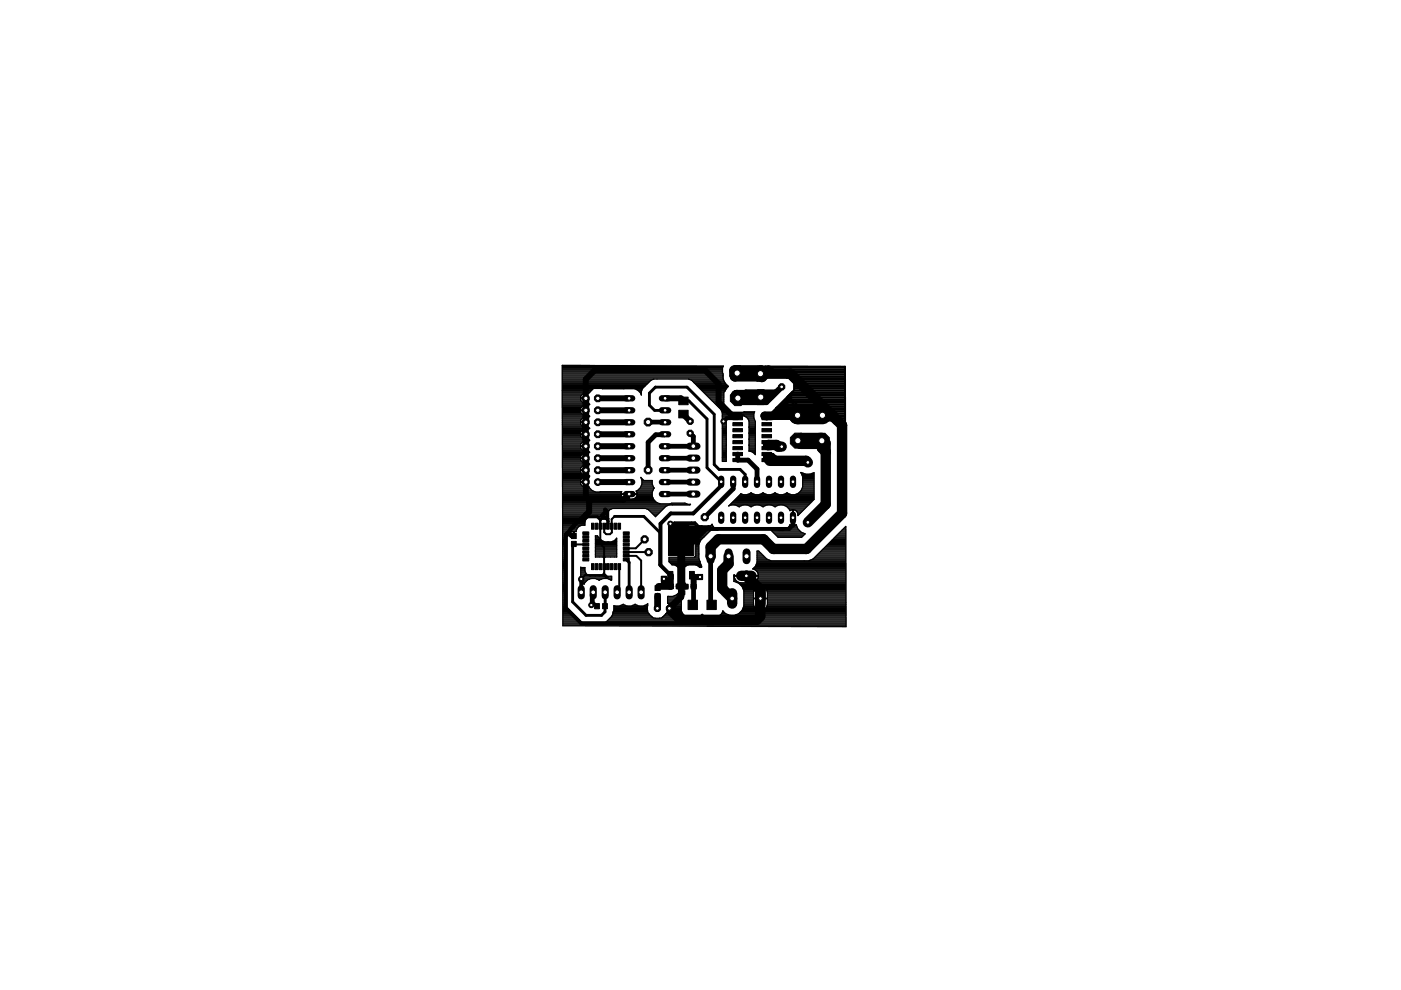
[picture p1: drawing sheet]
<svg xmlns="http://www.w3.org/2000/svg" width="297mm" height="210mm" viewBox="0 0 297 210" stroke-linecap="round" stroke-linejoin="round" font-family="sans-serif">
<g fill="#000" stroke="#000" stroke-width=".21">
<path d="M143.9 87h2v1.6h-2zM143.9 84.2h2v1.6h-2zM155.4 97.2h2v.7h-2zM155.4 95.9h2v.7h-2zM155.4 94.7h2v.7h-2zM155.4 93.4h2v.7h-2zM155.4 92.1h2v.7h-2zM155.4 90.9h2v.6h-2zM155.4 89.6h2v.7h-2zM155.4 88.3h2v.7h-2zM161.5 97.2h2.1v.7h-2.1zM161.5 95.9h2.1v.7h-2.1z"/>
<path d="M161.5 94.7h2.1v.7h-2.1zM161.5 93.4h2.1v.7h-2.1zM161.5 92.1h2.1v.7h-2.1zM161.5 90.9h2.1v.6h-2.1zM161.5 89.6h2.1v.7h-2.1zM161.5 88.3h2.1v.7h-2.1zM121.2 114.8h1v1.1h-1zM121.2 113.1h1v1.1h-1zM123.6 118.4h1.2v.5h-1.2zM123.6 117.6h1.2v.5h-1.2zM123.6 116.8h1.2v.5h-1.2zM123.6 116h1.2v.5h-1.2z"/>
<path d="M123.6 115.2h1.2v.5h-1.2zM123.6 114.4h1.2v.5h-1.2zM123.6 113.6h1.2v.5h-1.2zM123.6 112.8h1.2v.5h-1.2zM125.4 110.9h.6v1.3h-.6zM125.4 119.5h.6v1.3h-.6zM126.2 110.9h.6v1.3h-.6zM126.2 119.5h.6v1.3h-.6zM127 110.9h.6v1.3h-.6zM127 119.5h.6v1.3h-.6zM127.8 110.9h.6v1.3h-.6zM127.8 119.5h.6v1.3h-.6z"/>
<path d="M128.6 110.9h.6v1.3h-.6zM128.6 119.5h.6v1.3h-.6zM129.4 110.9h.6v1.3h-.6zM129.4 119.5h.6v1.3h-.6zM130.2 110.9h.6v1.3h-.6zM130.2 119.5h.6v1.3h-.6zM131 110.9h.6v1.3h-.6zM131 119.5h.6v1.3h-.6zM132.1 112.8h1.3v.5h-1.3zM132.1 113.6h1.3v.5h-1.3zM132.1 114.4h1.3v.5h-1.3zM132.1 115.2h1.3v.5h-1.3z"/>
<path d="M132.1 116h1.3v.5h-1.3zM132.1 116.8h1.3v.5h-1.3zM132.1 117.6h1.3v.5h-1.3zM132.1 118.4h1.3v.5h-1.3zM141.7 111.6h5.4v6.2h-5.4zM126.1 128h1v1.1h-1zM127.8 128h1v1.1h-1zM138.9 124.2h1.1v1h-1.1zM138.9 125.9h1.1v1h-1.1zM141.6 121.2h1.1v1.6h-1.1zM141.7 123.8h1.1v1h-1.1zM143.4 123.8h1.1v1h-1.1z"/>
<path d="M144.8 123.9h1.1v1h-1.1zM145.9 127.3h2v1.9h-2zM146.2 121.2h1v1.6h-1zM146.5 123.9h1.1v1h-1.1zM149.9 127.3h2v1.9h-2z"/>
</g>
<g fill="#000" stroke="#000" stroke-width="1.3">
<path d="M126 78.6h23.5zM149.5 78.6l2.9 2.8zM126 78.6l-1.8 1.8zM124.2 80.4v4zM126.7 84.5h6.7zM126.7 87h6.7zM126.7 89.5h6.7zM126.7 92.1h6.7zM126.7 94.6h6.7zM126.7 97.2h6.7zM126.7 99.7h6.7zM141 84.5h3.4z"/>
<path d="M144.4 84.5l.5 .5zM144.9 87.9l1.4 1.4zM152.4 81.4v3.9zM152.4 85.3l2.9 2.9zM155.3 88.2h1.7zM156.1 85.3h6.4zM156.1 85.3l2.1-2.1zM158.2 83.2h6.2zM162.5 85.3l3.2-3.3zM156.4 84.4h6.8zM164.4 83.2l-1.2 1.2zM124.2 102.2v3.1z"/>
<path d="M124.4 109l.5-.5zM124.2 105.3l.7 .7zM124.9 106h7.3zM124.9 106v2.5zM126.7 102.2h6.7zM132.2 106l1.2-1.2zM133.4 104.8h.7zM144.1 112.2h1.2zM145.3 112.2l1 1zM140.8 124l1.4-1.4zM140.8 122.7v1.3zM142.2 122v.6z"/>
<path d="M142.2 122v2.3zM143.9 124.3h.8zM144 124.4h1.4zM143.9 124.3h.5zM144.4 124.4v2zM147.1 122.4v2zM147.1 122.3v.1zM146.7 122l.4 .3zM147.1 122.4l.1-.1zM147.2 122.3h1.2z"/>
</g>
<g fill="#000" stroke="#000" stroke-width="1">
<path d="M137.4 89.5h3.6zM137.4 93.8v5.9zM137.4 93.8l1.6-1.6zM139 92.2h1.9zM140.9 92.2l.1-.1zM141 97.2h6zM141 99.7h6zM141 94.6h6zM147 92.5v2.1zM146.3 91.9l.7 .6zM156.4 96.3v1.2zM156.4 97.6h2.2z"/>
<path d="M158.6 97.6l1.9 1.9zM160.5 99.5v2.7zM163 88.2l-.4 .5zM163 88.2h6.1zM120.9 113.3l.3 .3zM121.2 113.6h.5zM141 102.2h6zM141 104.8h6zM149.4 109.7l6-6.1zM155.4 102.2v1.4zM168.1 109.8v1.6zM139.6 124.3l-.1 .2z"/>
<path d="M141.9 129l.4 .4zM146.9 128.2l.1-.1zM147 124.4v3.7zM150.7 117.9v10.2zM150.7 128.1l.2 .1z"/>
</g>
<path d="M139.5 124.5l-.1 .2" fill="none" stroke="#000" stroke-width="1"/>
<g fill="#000" stroke="#000" stroke-width="1.4">
<path d="M124.1 89.5v3.4zM124.2 94.6v3.1zM124.2 84.5v2.5zM124.2 87v2.5zM124.2 92.1v2.5zM124.2 97.7v2zM162.5 96.9h.4zM162.6 96.9v.6zM162.9 96.9v.7zM162.9 97v.6zM163.3 96.6l-.4 .4zM163.3 96.6v1z"/>
<path d="M163.3 97.6l-.1 .1zM124.2 99.7v2.5zM139.4 126.4v2.5zM141.9 129l2.4-2.4zM139.6 124.3h2.6z"/>
</g>
<path d="M139.4 128.9v.1M142.2 124.3h.1M144.4 126.4l-.1 .2" fill="none" stroke="#000" stroke-width="1.4"/>
<g fill="#000" stroke="#000" stroke-width=".61">
<path d="M124.2 97.2v.5zM137.7 83.4l1.3-1.3zM137.7 83.4v2.5zM137.7 85.9l1.1 1.1zM138.8 87h2.2zM139 82.1h6.7zM145.7 82.1l5.7 5.7zM144.9 85h1.1zM149.9 88.8v10.4zM146 85l3.9 3.8zM151.4 98.5l1.1 1zM151.4 87.8v10.7z"/>
<path d="M152.5 99.5h4.4zM155.2 88.6h1.3zM156.9 99.5l1.1 1.1zM157 88.2l-.5 .4zM162.6 97.5h1zM162.8 94.7l-.2 .3zM162.6 93.7v1.3zM162.8 94.4v.3zM163.6 97.5l.8-.7zM162.6 96.3h1.3zM163.9 96.3l.4 .5zM120.9 112.1v1.2z"/>
<path d="M121.7 115.3l-.3 .3zM121.7 111.6l2-2zM121.7 111.3v.5zM121.7 111.3l-.8 .8zM123.7 109.6h.7zM124 109l-2.3 2.3zM124 108.9v.2zM124 109.1v.2zM124.4 109.6h2.3zM124.4 109.3v.3zM124.4 109v.3zM126.7 109.6l.5 .6z"/>
<path d="M127.3 110.2l.5-.6zM127.8 109.6h.7zM128.5 109.6l.3 .4zM132.8 118.7l.6 .6zM130.3 109.5h6.2zM136.5 109.5l3.4 3.4zM139.9 112.9v6.8zM142.6 111.5h3.1zM145.7 111.5l.2 .2zM145.9 111.7h2.9zM148.8 111.7l.6 .5zM149.4 112.2h2.7z"/>
<path d="M152.2 112.2h-.1zM149.9 99.2l3 3zM158 100.6v1.6zM121.4 115.6v12zM121.4 127.6l2.8 2.9zM124.2 130.5h3.3zM125.4 126v2.3zM125.7 125.7l.1-.1zM125.8 125.6v2.1zM125.8 125.6l-.4 .4zM125.8 127.7l.8 .8zM127.5 130.5l.8-.8z"/>
<path d="M128.3 128.5v1.2zM128.3 125.6v2.9zM133.4 119.3v6.3zM139.9 119.7l2.3 2.3z"/>
</g>
<g fill="#000" stroke="#000" stroke-width=".42">
<path d="M162.9 77.7h16.3zM163.1 77.9h16.1zM163.4 78.3h15.8zM163.8 78.7h15.4zM164.2 79h15zM164.6 79.4h14.6zM165 79.8h14.2zM162.9 77.7l2.1 2.2zM165 79.9h1.6zM179.2 77.7v12.1zM164.6 86.5l3.3-3.3zM165.5 85.8v.2z"/>
<path d="M165.5 85.8l1.2-1.2zM165.6 86.1h.3zM166.4 85.6l-.5 .5zM166.4 85.6h.4zM166.5 86h.3zM165.5 86h1zM166.6 85.9l-.1 .1zM166.7 85.2v.5zM166.7 85.7l-.1 .1zM166.7 84.6h.5zM166.8 85.3v.3zM166.7 85.2l.1 .1z"/>
<path d="M166.6 79.9l.2 .2zM167 84.1v1.8zM167 84.1l1.4-1.4zM167 85.8h12.2zM167 85.4h12.2zM167 85h12.2zM167 84.7h12.2zM167 84.3h12.2zM167.2 83.9h12zM167.2 84.6l1.5 1.5zM166.8 80.1h.5zM167.3 80.2h11.9z"/>
<path d="M167.6 83.5h11.6zM167.7 80.5h11.5zM167.9 83.2v.6zM165.6 86.1l2.3-2.3zM167.9 83.2h11.3zM168.1 80.9h11.1zM168.3 82.8h10.9zM168.4 81.2v1.5zM167.3 80.1l1.1 1.1zM168.4 82.4h10.8zM168.4 82h10.8zM168.4 81.7h10.8z"/>
<path d="M168.4 81.3h10.8zM168.7 86.1h.6zM169.3 86.1h3.8zM167.5 84.3l1.8 1.8zM167 85.9h6.1zM173.1 85.9l.2 .3zM173.3 86.2l.2-.2zM174.2 86v1.1zM173.5 86h.7zM174.2 86.9h.3zM174.2 86.5h.3zM174.2 86.1h.3z"/>
<path d="M174.5 86v1.3zM174.2 87.1l.3 .2zM175.1 87.9h1.3zM175.2 88h4zM174.5 86h.7zM175.1 87.9l.2 .3zM175.3 86.1h3.9zM175.7 86.5h3.5zM176.1 86.9h3.1zM176.2 89.1l.2-.2zM176.3 89.2h2.9zM176.4 88.2v.7z"/>
<path d="M175.3 88.2h1.1zM176.4 87.2v.7zM175.2 86l1.2 1.2zM176.4 88.8h2.8zM176.4 88.4h2.8zM176.4 87.7h2.8zM176.4 87.3h2.8zM176.7 89.5h2.5zM176.2 89.1l.8 .7zM177 89.8h2.2zM121.7 115.3l.1 .1zM121.8 115.4h2.4z"/>
<path d="M127.2 110.2v1.3zM127.3 115.3l.8 .8zM127.3 111.4v3.9zM127.3 110.2v1.4zM128.1 116.1v3.6zM128.1 111.6v1.2zM127.5 110h1zM128.1 112.8l.4 .5zM128.8 110.8l.2-.2zM128.8 110v.4zM128.8 110.4v.4zM128.5 110l.3 .4z"/>
<path d="M128.9 111.1v.5zM129 110.5v.5zM129 110.5v.1zM129 110v.7zM128.5 113.3h.8zM129.7 110.1v1.5zM129.7 112.9l-.4 .4zM129.7 111.6v1.3zM130.3 109.5l-.6 .6zM132.8 116.2h2zM132.8 117.1h4.7zM136.7 114.4l-1.9 1.8z"/>
<path d="M132.8 117.9h2.1zM134.9 117.9l1 1zM123.2 122.7l.9-.8zM124.1 121.9h3.6zM127.7 121.9l.4-.4zM128.1 121.5v.1zM128.1 120.1v1.4zM128.5 122.4h.3zM128.1 122l.4 .4zM128.1 121.6l.7 .8zM130.9 125.6l.4-.5zM131.3 120.1v5z"/>
<path d="M135.9 118.9v6.7z"/>
</g>
<g fill="#000" stroke="#000" stroke-width=".83">
<path d="M124.2 92.1v.8zM153.4 89.3l.7-.6zM154.1 88.7h2.3zM120 113.3l1.7-1.7zM128.3 108v.8zM128.3 108.8l-.7 .7zM128.8 108.5v1.5zM128.3 108l.5 .5zM142.2 108.9l-2.2 2.1zM140 111v8.8zM142.2 108.9h4.8zM142.1 111l.5 .5z"/>
<path d="M142.6 111.5l.7 .7zM143.3 112.2h.8zM144.5 114.6h2.8zM145.7 113.8h1.4zM146.3 113.2l-.6 .6zM146.9 113.5v.9zM147 114.6l.2 .3zM147 108.9l5.9-5.9zM147.1 113.2l-.2 .3zM147.2 114.9l-.9 .9zM147.3 113.8l1.5-1.5zM147.3 114.6l2.8-2.7z"/>
<path d="M147.7 111.9l-1.4 1.3zM147.8 112.5l-.6 .7zM148.2 112.3h.6zM147.8 111.8h2.5zM150.3 111.8l.4 .3zM150.7 112.1h16.6zM152.9 102.2v.8zM167.3 112.1l.8-.7zM120 113.3v15.6zM120 128.9l3.2 3.2zM123.2 132.1h21.3zM123.2 123v2.6z"/>
<path d="M140 119.8l2.2 2.2zM144 131.1v.6zM144 131.7l.5 .4z"/>
</g>
<g fill="#000" stroke="#000" stroke-width="2.2">
<path d="M156.3 79.1l-.5 .7zM155.8 79.8h4.9zM161.2 79.2h.4zM161.2 79.2l-.5 .6zM155.7 78.5h5.7zM161.5 78.7v1.2zM161.4 78.5l.1 .2zM161.6 79.2l.7-.6zM162.3 78.6h.6zM161.5 79.9l1.1-1zM162.9 78.6l.3 .3zM162.6 78.9h.6z"/>
<path d="M161.2 79.2h6.4zM162.9 94.3h1.7zM163.2 97.7h7.7zM164.6 94.3l.4 .4zM165 94.7h.7zM169.1 93.5l.6 .6zM169.2 93.4h.1zM169.7 94.1h4.4zM169.3 93.4l.6-.5zM170.9 97.7l.4 .3zM174.1 94.1l.1-.2zM169.1 93.5h5.1z"/>
<path d="M169.9 92.9h4.3zM174.2 92.9v1zM174.2 93.5v1.5zM174.2 95l.8 .8zM174.4 93.3l.6 .7zM175 94v1.8zM167.6 79.2l8.9 8.9zM176.5 88.1l2 2.1zM152.3 114.3l-1.6 1.7zM150.7 116v1.9zM152.3 114.3h9.6zM154.5 117.9v1.6z"/>
<path d="M161.9 114.3l2 2.1zM163.9 116.4h7.1zM171 116.4l7.5-7.5zM175.1 106.9l-3.8 3.8zM175.1 95.8v11.1zM178.5 90.2v18.7zM142.3 129.5l1.7 1.6zM144 131.1l.3 .3zM144.3 131.4h16.1zM153.1 120.9l1.4-1.4zM153.1 120.9v3.9zM153.1 124.8l2.1 2.1z"/>
<path d="M158.2 122.1l3 3zM157.1 122.1h2.2zM160.4 131.4l.8-.7zM158.2 122.1l3 2.9zM161.2 125v5.7zM161.2 125.1v1.8z"/>
</g>
<path d="M168.5 87v.5zM144.4 114.7v9.3zM144.5 124l.1 .1z" fill="#000" stroke="#000" stroke-width="1.7"/>
<path d="M144.5 114.6l-.1 .1M146.9 114.4l.1 .2M147.2 113.2h-.1M147.2 114.9h.1M147.3 113.8h-.2M147.8 111.8l-.1 .1M147.9 112.4l-.1 .1M148.2 112.3l-.2 .1M150.3 111.8l-.2 .1" fill="none" stroke="#000" stroke-width=".83"/>
<path d="M124 109v.1M124 108.9l.4 .4M124 109.3v.2l-.3 .1" fill="none" stroke="#000" stroke-width=".61"/>
<g fill="#000" stroke="#000" stroke-width=".25">
<path d="M119.2 77.5l34.2 .1zM119.2 79.9h34.1zM119.2 79.7h34.1zM119.2 79.5h34.1zM119.2 79.3h34.1zM119.2 79.1h34zM119.2 78.8h34zM119.2 78.6h34zM119.2 78.4h34zM119.2 78.2h34zM119.2 77.9h34zM119.2 77.7h34.1z"/>
<path d="M119.2 77.5h5.9zM153.2 78v1zM153.2 79l.1 .3zM153.3 79.7v.2zM153.3 79.3v.3zM153.3 79.6v.1zM153.3 79.9v.4zM153.4 77.6l-.2 .4zM119.2 77.5v5.4zM119.2 86.4h4.1zM119.2 86.1h4.3zM119.2 85.9h4.5z"/>
<path d="M119.2 85.7h5.8zM119.2 85.5h4.5zM119.2 85.3h4.3zM119.2 85h4.1zM119.2 84.8h3.9zM119.2 84.6h3.9zM119.2 84.4h4.9zM119.2 84.2h3.9zM119.2 83.9h4zM119.2 83.7h4.2zM119.2 83.5h4.4zM119.2 83.3h5.7z"/>
<path d="M119.2 83.1h6zM119.2 82.8h6.2zM119.2 82.6h6.4zM119.2 82.4h6.6zM119.2 82.2h17.3zM119.2 81.9h17.5zM119.2 81.7h17.7zM119.2 81.5h17.9zM119.2 81.3h18.2zM119.2 81h18.4zM119.2 80.8h18.6zM119.2 80.6h18.9z"/>
<path d="M119.2 80.4h19.4zM119.2 80.2h34.1zM119.2 94.1h3.9zM119.2 93.9h4.1zM119.2 93.7h4.3zM119.2 93.5h5.7zM119.2 93.3h5.7zM119.2 93h4.4zM119.2 92.8h4.2zM119.2 92.6h4zM119.2 92.4h3.9zM119.2 92.2h4.9z"/>
<path d="M119.2 91.9h3.9zM119.2 91.7h3.9zM119.2 91.5h4zM119.2 91.3h4.3zM119.2 91h4.5zM119.2 90.8h5.8zM119.2 90.6h4.5zM119.2 90.4h4.3zM119.2 90.1h4.1zM119.2 89.9h3.9zM119.2 89.7h3.9zM119.2 89.5h4.9z"/>
<path d="M119.2 89.3h3.9zM119.2 89h3.9zM119.2 88.8h4.2zM119.2 88.6h4.4zM119.2 88.4h5.7zM119.2 88.2h5.7zM119.2 87.9h4.4zM119.2 87.7h4.2zM119.2 87.5h3.9zM119.2 87.3h3.9zM119.2 87h4.9zM119.2 86.8h3.9z"/>
<path d="M119.2 86.6h3.9zM119.3 99.9h3.8zM119.3 99.7h4.8zM119.3 99.5h3.8zM119.3 99.3h3.8zM119.3 99h4zM119.3 98.8h4.2zM119.3 98.6h5.6zM119.3 98.4h5.7zM119.3 98.1h4.4zM119.3 97.9h4.1zM119.3 97.7h3.9z"/>
<path d="M119.3 97.5h3.8zM119.3 97.3h3.8zM119.3 97h3.8zM119.3 96.8h3.8zM119.3 96.6h3.9zM119.3 96.4h4.1zM119.3 96.1h4.4zM119.3 95.9h5.7zM119.3 95.7h5.6zM119.3 95.5h4.2zM119.3 95.2h4zM119.3 95h3.8z"/>
<path d="M119.3 94.8h3.8zM119.3 94.6h4.8zM119.3 94.4h3.8zM123.1 84v.3zM123.1 84.3h1zM123.1 84.6v.3zM123.1 84.9l.6 .7zM123.1 86.6v.3zM123.1 86.9h1zM123.1 87.1v.3zM123.1 87.4l.6 .7zM123.1 89.1v.3z"/>
<path d="M123.1 89.4h1zM123.1 89.6v.4zM123.1 90l.6 .6zM123.1 91.6v.4zM123.1 92h1zM123.1 92.2v.3zM123.1 92.5l.6 .7zM123.1 94.1v.4zM123.1 94.5h1zM123.1 94.7v.4zM123.1 95.1l.6 .6zM123.1 96.7v.3z"/>
<path d="M123.1 97h1zM123.1 97.2v.4zM123.1 97.6l.6 .6zM123.1 99.2v.4zM123.1 99.6h1zM123.1 99.8v.3zM123.7 83.4l-.6 .6zM123.7 85.6h.4zM123.7 85.9l-.6 .7zM123.7 88.1h.4zM123.7 88.4l-.6 .7zM123.7 90.6h.4z"/>
<path d="M123.7 91l-.6 .6zM123.7 93.2h.4zM123.7 93.5l-.6 .6zM123.7 95.7h.4zM123.7 96.1l-.6 .6zM123.7 98.2h.4zM123.7 98.6l-.6 .6zM124.1 83.4v.9zM123.7 83.4h.4zM124.1 84.3v.3zM123.1 84.6h1zM124.1 84.6v1z"/>
<path d="M124.1 84.6h.2zM124.1 85.9v1zM123.7 85.9h.4zM124.1 86.9v.2zM123.1 87.1h1zM124.1 87.1v1zM124.1 87.1h.2zM124.1 88.4v1zM123.7 88.4h.4zM124.1 89.4v.2zM123.1 89.6h1zM124.1 89.6v1z"/>
<path d="M124.1 89.6h.2zM124.1 91v1zM123.7 91h.4zM124.1 92v.2zM123.1 92.2h1zM124.1 92.2v1zM124.1 92.2h.2zM124.1 93.5v1zM123.7 93.5h.4zM124.1 94.5v.2zM123.1 94.7h1zM124.1 94.7v1z"/>
<path d="M124.1 94.7h.2zM124.1 96.1v.9zM123.7 96.1h.4zM124.1 97v.2zM123.1 97.2h1zM124.1 97.2v1zM124.1 97.2h.2zM124.1 98.6v1zM123.7 98.6h.4zM124.1 99.6v.2zM123.1 99.8h1zM124.1 99.8h.2z"/>
<path d="M124.1 99.9h.2zM124.1 99.5h.2zM124.1 99.3h.2zM124.1 99h.2zM124.1 98.8h.2zM124.1 98.1h.2zM124.1 97.9h.2zM124.1 97.7h.2zM124.1 97.5h.2zM124.1 97.3h.2zM124.1 97h.2zM124.1 96.8h.2z"/>
<path d="M124.1 96.6h.2zM124.1 96.4h.2zM124.1 96.1h.2zM124.1 95.5h.2zM124.1 95.2h.2zM124.1 95h.2zM124.1 94.8h.2zM124.1 94.4h.2zM124.1 94.1h.2zM124.1 93.9h.2zM124.1 93.7h.2zM124.1 93h.2z"/>
<path d="M124.1 92.8h.2zM124.1 92.6h.2zM124.1 92.4h.2zM124.1 91.9h.2zM124.1 91.7h.2zM124.1 91.5h.2zM124.1 91.3h.2zM124.1 91h.2zM124.1 90.6h.2zM124.1 90.4h.2zM124.1 90.1h.2zM124.1 89.9h.2z"/>
<path d="M124.1 89.7h.2zM124.1 89.3h.2zM124.1 89h.2zM124.1 88.8h.2zM124.1 88.6h.2zM124.1 87.9h.2zM124.1 87.7h.2zM124.1 87.5h.2zM124.1 87.3h.2zM124.1 86.8h.2zM124.1 86.6h.2zM124.1 86.4h.2z"/>
<path d="M124.1 86.1h.2zM124.1 85.9h.2zM124.1 85.5h.2zM124.1 85.3h.2zM124.1 85h.2zM124.1 84.8h.2zM124.1 84.2h.2zM124.1 83.9h.2zM124.1 83.7h.2zM124.1 83.5h.2zM124.3 83.4v.9zM124.1 84.3h.2z"/>
<path d="M124.3 84.6v1zM124.3 85.6h.4zM124.3 85.9v1zM124.1 86.9h.2zM124.3 87.1v1zM124.3 88.1h.4zM124.3 88.4v1zM124.1 89.4h.2zM124.3 89.6v1zM124.3 90.6h.4zM124.3 91v1zM124.1 92h.2z"/>
<path d="M124.3 92.2v1zM124.3 93.2h.4zM124.3 93.5v1zM124.1 94.5h.2zM124.3 94.7v1zM124.3 95.7h.4zM124.3 96.1v.9zM124.3 97.2v1zM124.3 98.2h.4zM124.3 98.6v1zM124.1 99.6h.2zM124.3 99.8v1z"/>
<path d="M124.3 83.4h.4zM124.7 85.6l.1-.2zM124.3 85.9h.4zM124.7 88.1l.1-.1zM124.3 88.4h.4zM124.7 90.6l.1-.1zM124.3 91h.4zM124.7 93.2l.1-.1zM124.3 93.5h.4zM124.7 95.7l.1-.1zM124.3 96.1h.4zM124.7 98.2l.1-.1z"/>
<path d="M124.3 98.6h.4zM124.7 90.6h.1zM124.7 85.9h.1zM124.7 83.4l.1 .1zM124.8 85.4l.2 .3zM124.7 85.9l.1 .1zM124.8 88l.2 .3zM124.7 88.4l.1 .1zM124.8 90.5l.2 .3zM124.7 91l.1 .1zM124.8 93.1l.2 .2zM124.7 93.5l.1 .1z"/>
<path d="M124.8 95.6l.2 .3zM124.7 96.1l.1 .1zM124.8 98.1l.2 .3zM124.7 98.6l.1 .1zM124.8 86l.2-.3zM124.8 88.5l.2-.2zM124.8 91.1l.2-.3zM124.8 93.6l.2-.3zM124.8 96.2l.2-.3zM124.8 98.7l.2-.3zM125.9 82.4l-1.1 1.1zM125.9 82.4h1.7z"/>
<path d="M127.6 82.4h8.6zM127.7 82.4h4.5zM132.3 82.4h2.2zM135 82.6h1.1zM134.5 82.4l.7 .3zM135.3 82.8h.8zM135.6 83.1h.4zM135.8 83.3h.2zM135.2 82.7l.6 .6zM136 83v.8zM135.8 83.3l.2 .5zM136.2 82.4l-.2 .6z"/>
<path d="M136.2 82.4l.5-.5zM138 80.6l-1.3 1.3zM138 80.6l.6-.2zM138.6 80.4h.7zM139.3 80.4h6.7zM146 80.4h7.4zM146.6 80.6h6.8zM146 80.4l.6 .2zM146.8 80.8h6.7zM147 81h6.6zM146.6 80.6l.5 .5zM147.3 81.3h6.5z"/>
<path d="M147.5 81.5h6.5zM147.7 81.7h6.5zM147.9 81.9h6.5zM148.2 82.2h6zM148.4 82.4h5.6zM148.6 82.6h5.3zM148.8 82.8h4.9zM149.1 83.1h4.5zM149.3 83.3h4.2zM149.5 83.5h4zM149.7 83.7h3.8zM149.9 83.9h3.6z"/>
<path d="M150.2 84.2h3.3zM150.4 84.4h3.1zM150.6 84.6h2.9zM150.8 84.8h2.7zM151 85h2.5zM151.3 85.3h2.2zM151.5 85.5h2zM151.7 85.7h1.8zM151.9 85.9h1.9zM152.2 86.1h1.8zM152.4 86.4h1.8zM152.6 86.6h1.8z"/>
<path d="M152.8 86.8h1.8zM147.1 81.1l5.8 5.8zM153 87h1.9zM153 87.3h2.1zM153.1 87.5h6.8zM153.1 88.2v9.6zM153.1 87.5v.7zM152.9 86.9l.2 .6zM153.1 97.7h.9zM153.1 97.5h.9zM153.1 97.3h.9zM153.1 97h.9z"/>
<path d="M153.1 96.8h.9zM153.1 96.6h.9zM153.1 96.4h.9zM153.1 96.1h.9zM153.1 95.9h.9zM153.1 95.7h.9zM153.1 95.5h.9zM153.1 95.2h.9zM153.1 95h.9zM153.1 94.8h.9zM153.1 94.6h.9zM153.1 94.4h.9z"/>
<path d="M153.1 94.1h.9zM153.1 93.9h.9zM153.1 93.7h.9zM153.1 93.5h.9zM153.1 93.3h.9zM153.1 93h.9zM153.1 92.8h.9zM153.1 92.6h.9zM153.1 92.4h.9zM153.1 92.2h.9zM153.1 91.9h.9zM153.1 91.7h.9z"/>
<path d="M153.1 91.5h.9zM153.1 91.3h.9zM153.1 91h.9zM153.1 90.8h.9zM153.1 90.6h.9zM153.1 90.4h.9zM153.1 90.1h.9zM153.1 89.9h.9zM153.1 89.7h.9zM153.1 89.5h.9zM153.1 89.3h.9zM153.1 89h1z"/>
<path d="M153.1 88.8h1.1zM153.1 88.6h1.3zM153.1 88.4h1.6zM153.1 88.2h2zM153.1 87.9h6.7zM153.1 87.7h6.7zM153.4 80.5v.2zM153.4 80.7l.2 .2zM153.5 83.2v2.4zM153.5 85.6l1.7 1.8zM153.6 80.9l.1 .3zM153.7 82.9l-.2 .3z"/>
<path d="M153.7 81.2l.2 .1zM153.9 81.3l.1 .2zM153.9 82.5l-.1 .3zM154 81.5l.2 .2zM154 89.3v1.2zM154 90.6v1.2zM154 91.9v1.2zM154 93.1v1.2zM154 94.4v1.2zM154 95.7v1.2zM154 96.9v.9zM153.2 97.8h.8z"/>
<path d="M154.1 82.3l-.2 .2zM154.2 81.7l.2 .2zM154.2 88.8l-.2 .5zM154.1 82.2l.2-.2zM154.3 82l.1-.1zM154.6 88.4l-.4 .4zM154.6 88.4l.4-.2zM155.2 87.4h2.5zM155.2 88l.1-.1zM156.4 87.9v.3zM155.3 87.9h1.1zM156.4 87.9h1.1z"/>
<path d="M157.7 87.4l.1-.1zM157.8 88.2h2zM157.8 87.3h2.2zM158.1 88.4h1.7zM157.8 88.2l.4 .2zM158.4 88.6h1.4zM158.2 88.4l.4 .4zM158.6 88.8h1.3zM158.7 89h1.3zM158.8 89.3h1.3zM158.8 94.4v1.2zM158.8 93.1v1.2z"/>
<path d="M158.8 91.9v1.2zM158.8 90.6v1.2zM158.8 89.3v1.2zM158.6 88.8l.2 .5zM158.8 95.5h1.3zM158.8 95.2h1.3zM158.8 95h1.3zM158.8 94.8h1.3zM158.8 94.6h1.3zM158.8 94.4h1.3zM158.8 94.1h1.3zM158.8 93.9h1.3z"/>
<path d="M158.8 93.7h1.3zM158.8 93.5h1.3zM158.8 93.3h1.3zM158.8 93h1.3zM158.8 92.8h1.3zM158.8 92.6h1.3zM158.8 92.4h1.3zM158.8 92.2h1.3zM158.8 91.9h1.3zM158.8 91.7h1.3zM158.8 91.5h1.3zM158.8 91.3h1.3z"/>
<path d="M158.8 91h1.3zM158.8 90.8h1.3zM158.8 90.6h1.3zM158.8 90.4h1.3zM158.8 90.1h1.3zM158.8 89.9h1.3zM158.8 89.7h1.3zM158.8 89.5h1.3zM158.8 95.7h.2zM159.1 95.7h1zM159.6 95.9h.5zM159 95.7l.7 .2z"/>
<path d="M159.8 87.7v.9zM159.8 88.6l.3 .8zM159.9 96.1h.2zM160 87.3l-.2 .4zM160.1 89.4v1.1zM160.1 90.6v1.2zM160.1 91.9v1.2zM160.1 93.1v1.2zM160.1 94.4v1.2zM160.1 95.7v.7zM159.7 95.9l.4 .5zM119.3 101.9h3.8z"/>
<path d="M119.3 101.7h3.9zM119.3 101.5h4.1zM119.3 101.3h4.3zM119.3 101h5.6zM119.3 100.8h5.6zM119.3 100.6h4.2zM119.3 100.4h4zM119.3 100.1h3.8zM119.3 109.9h5.2zM119.3 109.7h5.5zM119.3 109.5h8zM119.3 109.2h8.1z"/>
<path d="M119.3 109h8.2zM119.3 108.8h8.4zM119.3 108.6h8.7zM119.3 108.4h9.7zM119.3 108.1h9.9zM119.3 107.9h10.3zM119.3 107.7h21.5zM119.3 107.5h21.8zM119.3 107.3h22.1zM119.3 107h27zM119.3 106.8h20.6zM119.3 106.6h20.1z"/>
<path d="M119.3 106.4h19.7zM119.3 106.1h19.5zM119.3 105.9h19.3zM119.3 105.7h13zM119.3 105.5h12.7zM119.3 105.3h12.5zM119.3 105h12.4zM119.3 104.8h14zM119.3 104.6h12.4zM119.3 104.4h12.5zM119.3 104.1h6.6zM119.3 103.9h6.2z"/>
<path d="M119.3 103.7h5.9zM119.3 103.5h5.7zM119.3 103.3h4.4zM119.3 103h4.2zM119.3 102.8h3.9zM119.3 102.6h3.8zM119.3 102.4h3.8zM119.3 102.2h4.8zM119.3 117.7h.4zM119.3 117.5h.4zM119.3 117.2h.4zM119.3 117h.4z"/>
<path d="M119.3 116.8h.4zM119.3 116.6h.4zM119.3 116.4h.4zM119.3 116.1h.4zM119.3 115.9h.4zM119.3 115.7h.4zM119.3 115.5h.4zM119.3 115.3h.4zM119.3 115h.5zM119.3 114.8h.5zM119.3 114.6h.5zM119.3 114.4h.5z"/>
<path d="M119.3 114.1h.6zM119.3 113.9h.8zM119.3 113.7h1zM119.3 113.5h1.4zM119.3 113.2h1.5zM119.3 113h1.5zM119.3 112.8h1.6zM119.3 112.6h2.9zM119.3 112.4h2.9zM119.3 112.1h3zM119.3 111.9h3.1zM119.3 111.7h3.4z"/>
<path d="M119.3 111.5h3.8zM119.3 111.3h4.7zM119.3 111h4.7zM119.3 110.8h4.7zM119.3 110.6h4.8zM119.3 110.4h4.8zM119.3 110.1h4.9zM119.3 119.9h.4zM119.3 119.7h.4zM119.3 119.5h.4zM119.3 119.2h.4zM119.3 119h.4z"/>
<path d="M119.3 118.8h.4zM119.3 118.6h.4zM119.3 118.3h.4zM119.3 118.1h.4zM119.3 117.9h.4zM119.7 115.3v.7zM119.7 116v11.3zM119.8 114.5v.6zM119.8 115.1l-.1 .2zM120 114l-.2 .5zM120.4 113.6l-.4 .4zM120.8 113.1v.4z"/>
<path d="M120.4 113.6l.4-.1zM120.8 112.9v.2zM121.6 112.7v.7zM121.1 112.7h.5zM121.6 113.2h.2zM121.6 113h.2zM121.6 112.8h.2zM121.8 112.7v.7zM121.6 113.4h.2zM122.2 112.5v.2zM121.8 112.7h.4zM122.4 112l-.2 .5z"/>
<path d="M122.8 111.6l-.4 .4zM123.1 100.1l.6 .7zM123.1 101.8v.3zM123.1 102.1h1zM123.1 102.3v.4zM123.1 102.7l.6 .6zM122.8 111.6l.5-.2zM123.7 100.8h.4zM123.7 101.1l-.6 .7zM123.7 103.3h.4zM124 110.7v.7zM123.3 111.4h.7z"/>
<path d="M124.1 99.8v1zM124.1 101.1v1zM123.7 101.1h.4zM124.1 102.1v.2zM123.1 102.3h1zM124.1 102.3v1zM124.1 102.3h.2zM124.1 103.3h.2zM124.1 103h.2zM124.1 102.8h.2zM124.1 102.6h.2zM124.1 102.4h.2z"/>
<path d="M124.1 101.9h.2zM124.1 101.7h.2zM124.1 101.5h.2zM124.1 101.3h.2zM124.1 100.6h.2zM124.1 100.4h.2zM124.1 100.1h.2zM124.2 110.1l-.2 .6zM124.3 100.8h.4zM124.3 101.1v1zM124.1 102.1h.2zM124.3 102.3v1z"/>
<path d="M124.3 103.3h.4zM124.2 110.1l.4-.4zM124.7 100.8l.1-.1zM124.3 101.1h.4zM124.7 103.3l.1-.2zM124.7 103.3h.2zM124.8 100.7l.2 .2zM124.7 101.1l.1 .2zM124.8 103.1l.1 .3zM124.9 101l-.1 .3zM124.9 103.4l.6 .6zM125 100.9l-.1 .1z"/>
<path d="M124.6 109.7l.5-.2zM125.5 104l.8 .3zM125.1 109.5h.8zM126.2 117.6v.5zM126.2 116.8v.8zM126.2 116v.8zM126.2 115.2v.8zM126.2 114.4v.8zM126.2 113.6v.8zM126.2 113.6h.5zM126.2 117.9h4.5zM126.2 117.7h4.5z"/>
<path d="M126.2 117.5h4.5zM126.2 117.2h4.5zM126.2 117h4.5zM126.2 116.8h4.5zM126.2 116.6h4.5zM126.2 116.4h4.5zM126.2 116.1h4.5zM126.2 115.9h4.5zM126.2 115.7h4.5zM126.2 115.5h4.5zM126.2 115.3h4.5zM126.2 115h4.5z"/>
<path d="M126.2 114.8h1.8zM126.2 114.6h1.4zM126.2 114.4h1.1zM126.2 114.1h.9zM126.2 113.9h.7zM126.2 113.7h.5zM126.3 104.3h.8zM126.7 113.6v.1zM126.7 113.7l.9 .9zM125.9 109.5h1.1zM126.3 118.1h.7zM127.1 104.3l.2-.1z"/>
<path d="M127 109.5l.2 .1zM127.3 104.2h4.5zM127.4 109.1l-.2 .5zM127.6 114.6l.6 .3zM127 118.1h.8zM127.9 108.6l-.5 .5zM127.9 118.1h.4zM127.8 118.1l.3 .1zM128.2 114.9h.6zM128.1 118.2l.2-.1zM127.9 108.6l.6-.2zM128.8 114.9h.2z"/>
<path d="M128.6 108.4h.4zM129 114.9h.7zM129.3 108.1l-.3 .3zM128.3 118.1h1.2zM129.7 114.9l.6-.3zM129.8 114.8h.9zM129.3 108.1l.6-.3zM129.5 118.1h.8zM130.3 114.6l.3-.4zM130.3 114.6h.4zM130.5 114.4h.2zM130.7 114.1l-.1 .1z"/>
<path d="M130.7 114.9v.8zM130.7 115.7v.8zM130.7 116.5v.8zM130.7 117.3v.8zM130.3 118.1h.4zM130.7 114.1v.8zM131.7 104.7h1.6zM131.7 104.8v.2zM131.7 104.5v.2zM131.7 105l.1 .2zM131.8 104.4l-.1 .1zM131.8 105.2v.1z"/>
<path d="M131.8 104.2v.2zM131.8 105.3l.1 .1zM131.9 105.4l.2 .2zM132.1 105.6h.1zM132.2 105.6l.1 .1zM132.3 105.7l.2 .1zM132.5 105.8h.2zM132.7 105.8h.6zM133.3 104.7v.1zM131.7 104.8h1.6zM133.3 104.8v1zM133.3 104.8h.2z"/>
<path d="M133.3 105.7h.2zM133.3 105.5h.2zM133.3 105.3h.2zM133.3 105h.2zM133.5 104.8v1zM133.5 105.8h.6zM133.5 104.7v.1zM133.5 104.7h1.6zM133.5 104.8h4.8zM134.1 105.8h.2zM134.3 105.8l.2-.1zM134.5 105.7l.1-.1z"/>
<path d="M134.5 105.7h4zM134.6 105.6h.1zM134.8 105.4l-.1 .2zM134.8 105.5h3.6zM134.9 105.3l-.1 .1zM134.9 104.1l.3-.1zM134.9 104.1h3.5zM135 105.2l-.1 .1zM134.9 104.1v.1zM135 105.3h3.3zM135.1 105l-.1 .2zM134.9 104.2l.1 .2z"/>
<path d="M135 104.4h3.3zM135.1 104.8v.2zM135 104.4l.1 .1zM135.1 105h3.2zM135.1 104.6h3.2zM133.5 104.8h1.6zM135.1 104.5v.2zM135.8 103.4l-.6 .6zM135.3 103.9h3.2zM135.5 103.7h3.1zM135.7 103.5h3zM136.1 102.6l-.3 .8z"/>
<path d="M135.8 103.3h2.7zM135.9 101.2l.6 .7zM135.9 103h2.6zM136 101.5h.1zM136 102.8h2.4zM136.1 101.7h.2zM136.1 101.8v.8zM135.9 101.2l.2 .6zM136.1 102.6h2.2zM136.1 102.4h2.2zM136.1 102.2h2.2zM136.1 101.9h2.2z"/>
<path d="M129.9 107.8h6.3zM136.5 101.9h1.8zM136.2 107.8h.6zM137.1 107.9h3.5zM136.8 107.8l.7 .3zM137.6 108.1h2.8zM137.8 108.4h2.4zM138 108.6h2zM138.2 108.8h1.5zM138.3 101.9v.7zM138.3 102.6l.3 .8zM138.3 104.4v.8z"/>
<path d="M138.3 105.2l.3 .7zM138.5 109h1zM138.6 103.4l.1 .1zM138.6 103.6l-.3 .8zM138.6 105.9l.6 .6zM138.7 109.2h.6zM138.7 103.5l-.1 .1zM138.9 109.5h.2zM137.5 108.1l1.5 1.5zM139.2 106.5l.7 .3zM139.9 106.8h2.2zM139 109.5l2.2-2.2z"/>
<path d="M141.8 118.2v.9zM141.8 118.2h2.5zM141.8 119h6.6zM141.8 118.8h6.5zM141.8 118.6h6.4zM141.8 118.3h6.4zM141.2 107.3l.7-.2zM142 119.2h6.4zM142.1 106.8l.3-.1zM142.1 106.8h3.5zM142.2 119.5h6.3zM142.4 119.7h6.2z"/>
<path d="M142.4 106.7h2.8zM142.4 111.2l.6-.5zM141.8 119.1l.7 .7zM141.9 107.1h.7zM142.6 111h5.1zM142.8 110.8h4.7zM142.5 119.8h.4zM143 110.7h3.6zM143.3 119.9h2.3zM142.9 119.8l.5 .2zM144.3 114.8v3.4zM144.3 114.8h.2z"/>
<path d="M144.3 111.2v3.4zM142.4 111.2h1.9zM144.3 118.1h.2zM144.3 117.9h.2zM144.3 117.7h.2zM144.3 117.5h.2zM144.3 117.2h.2zM144.3 117h.2zM144.3 116.8h.2zM144.3 116.6h.2zM144.3 116.4h.2zM144.3 116.1h.2z"/>
<path d="M144.3 115.9h.2zM144.3 115.7h.2zM144.3 115.5h.2zM144.3 115.3h.2zM144.3 115h.2zM144.3 114.4h.2zM144.3 114.1h.2zM144.3 113.9h.2zM144.3 113.7h.2zM144.3 113.5h.2zM144.3 113.2h.2zM144.3 113h.2z"/>
<path d="M144.3 112.8h.2zM144.3 112.6h.2zM144.3 112.4h.2zM144.3 112.1h.2zM144.3 111.9h.2zM144.3 111.7h.2zM144.3 111.5h.2zM144.3 111.3h.2zM144.5 114.8v3.4zM144.5 118.2h2.7zM144.5 114.6v.2zM144.5 114.6h3z"/>
<path d="M144.5 111.2v3.4zM144.3 114.6h.2zM144.5 114.8h4zM144.5 114.6h4zM145.2 106.7l.6 .2zM145 120.4l.4-.4zM145.8 106.9h.6zM145.4 120l.5-.2zM142.6 107.1h3.7zM146.3 107.1l.1-.2zM146.6 110.7h.8zM147.2 118.2l.1-.1z"/>
<path d="M144.5 111.2h2.7zM147.3 118.1h.9zM147.2 111.2h.1zM147.3 111.3h.7zM147.4 110.7l1.1 1.1zM145.9 119.8h1.6zM147.5 117.8v.1zM147.5 117.9h.7zM147.5 111.5h.7zM147.5 114.8v3zM144.5 114.8h3zM147.5 111.5v3.1z"/>
<path d="M147.5 111.4v.1zM147.5 117.7h.7zM147.5 117.5h.7zM147.5 117.2h.7zM147.5 117h.7zM147.5 116.8h.7zM147.5 116.6h.7zM147.5 116.4h.7zM147.5 116.1h.7zM147.5 115.9h.7zM147.5 115.7h.7zM147.5 115.5h.7z"/>
<path d="M147.5 115.3h.8zM147.5 115h.9zM147.5 114.4h1.3zM147.5 114.1h1.5zM147.5 113.9h1.7zM147.5 113.7h1.9zM147.5 113.5h2.1zM147.5 113.2h2.4zM147.5 113h2.6zM147.5 112.8h2.8zM147.5 112.6h3zM147.5 112.4h3.3z"/>
<path d="M147.5 112.1h3.6zM147.5 111.9h4zM147.5 111.7h.9zM147.8 119.9h.9zM147.5 119.8l.5 .2zM148.2 117.5v.9zM148.2 118.4l.2 .7zM148.2 115.5v2zM148.4 119.1v.1zM148.4 119.2l.4 .8zM148.5 111.8h1.8zM148.5 114.6l-.3 .9z"/>
<path d="M149.2 113.9l-.7 .7zM150.3 111.8l.7-.7zM150.4 111.7h.9zM150.7 111.5h.4zM150.9 111.3h.1zM149.2 113.9l1.7-1.7zM151 111.1l.2 .5zM151.2 111.6l.3 .4zM150.9 112.2l.6-.2zM154.5 107.3l2-2zM154.7 107h16.8zM155 106.8h16.7z"/>
<path d="M154.5 107.3l.5-.2zM155.2 106.6h16.7zM155.4 106.4h16.7zM155.6 106.1h16.8zM155 107.1h.9zM155.9 105.9h16.7zM156.1 105.7h16.5zM156.3 105.5h16.3zM156.3 107.3h.8zM157.1 104.7l-.6 .6zM156.5 105.3h16.1zM155.9 107.1l.7 .3z"/>
<path d="M156.6 107.4l.1 .1zM156.7 105h15.9zM156.8 107.4l-.1 .1zM157 104.8h.4zM157.1 104.7l.5 .2zM156.8 107.4l.8-.3zM157.6 104.9h.8zM157.6 107.1h.8zM158.4 104.9l.8-.3zM158.5 104.8h1.5zM158.9 107.3h.7zM159.1 104.6h.3z"/>
<path d="M158.4 107.1l.8 .3zM159.2 104.5v.1zM159.2 107.4v.1zM159.2 104.5l.1 .1zM159.3 107.4l-.1 .1zM159.3 104.6l.8 .3zM159.3 107.4l.8-.3zM160.1 104.9h.8zM160.2 119.9h19.1zM160.3 119.7h19zM160.4 119.5h18.9zM160.5 116.8v2.4z"/>
<path d="M160.5 116.8h.3zM160.5 119.2h18.8zM160.5 119h18.8zM160.5 118.8h2.7zM160.5 118.6h2.2zM160.5 118.3h1.9zM160.5 118.1h1.7zM160.5 117.9h1.4zM160.5 117.7h1.2zM160.5 117.5h1zM160.5 117.2h.8zM160.5 117h.5z"/>
<path d="M160.8 116.8l1 1zM160.1 107.1h.8zM160.9 104.9l.8-.3zM161.1 104.8h1.4zM161.4 107.3h.8zM161.6 104.6h.3zM160.9 107.1l.8 .3zM161.7 104.6l.1-.1zM161.7 107.4l.1 .1zM161.8 104.5l.1 .1zM161.8 117.8l.7 .7zM161.9 107.4l-.1 .1z"/>
<path d="M161.9 104.6l.7 .3zM162.5 118.5l.9 .4zM161.9 107.4l.7-.3zM162.6 104.9h.9zM163.4 118.9h7.1zM162.6 107.1h.9zM163.5 104.9l.7-.3zM163.5 112.5l.7-.3zM163.6 104.8h1.4zM163.6 112.6h6zM163.8 112.4h1.1zM163.9 112.8h5.9z"/>
<path d="M163.9 107.3h.8zM163.5 112.5l.5 .4zM164.1 113h6.2zM164.1 104.6h.4zM163.5 107.1l.7 .3zM164.2 104.6l.1-.1zM164.2 112.2l.1-.1zM164.3 112.1h.1zM164.3 113.2h6.3zM164.2 107.4l.1 .1zM164.3 104.5l.1 .1zM164.3 112.1l.1 .1z"/>
<path d="M164.4 107.4l-.1 .1zM164.4 104.6l.8 .3zM164.4 112.2l.8 .3zM164.5 113.5h5.9zM164.7 113.7h5.5zM164 112.9l1 1zM165 113.9h5zM164.4 107.4l.8-.3zM165.2 104.9h.8zM165.2 112.5h.8zM165.2 107.1h.8zM166 104.9l.8-.3z"/>
<path d="M166 112.5l.8-.3zM166.2 104.8h1.4zM166.3 112.4h3.1zM166.5 107.3h4.7zM166.7 104.6h.3zM166 107.1l.8 .3zM166.8 104.6l.1-.1zM166.8 112.2l.5-.6zM166.8 112.1h2.4zM166.9 104.5l.1 .1zM166.9 107.5h4.1zM167 104.6l.7 .3z"/>
<path d="M167 111.9h2.1zM167.1 107.7h3.7zM167.2 111.7h1.8zM167.3 107.9h3.3zM166.8 107.4l.5 .5zM167.5 111.3l-.2 .3zM167.4 111.5h.6zM167.4 108.1h.4zM167.3 107.9l.2 .4zM167.6 111.3l.1 .1zM167.6 108.2l.1-.1zM167.7 104.9h.9z"/>
<path d="M167.7 111.4h.2zM167.7 108.1h.2zM167.9 111.4l.1 .1zM167.9 108.1h.1zM168.1 108.1v1.6zM168.1 109.9v1.6zM168.1 109.9h.1zM168.1 111.5h.1zM168.1 111.3h.1zM168.1 111h.1zM168.1 110.8h.1zM168.1 110.6h.1z"/>
<path d="M168.1 110.4h.1zM168.1 110.1h.1zM168.1 109.7h.1zM168.1 109.5h.1zM168.1 109.2h.1zM168.1 109h.1zM168.1 108.8h.1zM168.1 108.6h.1zM168.1 108.4h.1zM168.1 108.1h.1zM168.2 108.1v1.6zM168.2 109.9v1.6z"/>
<path d="M168.2 111.5l.2-.1zM168.2 111.5h.7zM168.2 108.1h.2zM168.4 111.4h.1zM168.5 108.1h1.8zM168.4 108.1h.1zM168.5 111.4l.2-.1zM168.6 104.9l.7-.3zM168.5 108.1l.2 .1zM168.7 111.3l.1-.1zM168.7 104.8h3.9zM168.7 108.2l.1 .1z"/>
<path d="M168.8 111.2l.4 .9zM168.8 108.4h1.3zM168.8 108.3l.1 .1zM168.9 108.4l.1 .2zM169 108.6h.9zM169 108.6l.1 .1zM169.1 108.8h.6zM169.1 108.7v.2zM169.1 108.9l.1 .1zM169.2 109v.3zM169.2 112.1l.7 .7zM169.2 109h.3z"/>
<path d="M169.2 104.6h3.4zM169.3 104.6l.6-.6zM169.5 104.4h3.1zM169.7 104.1h2.9zM169.7 100.2h.2zM169.9 112.8l.8 .4zM170.2 103.2l-.3 .8zM169.7 100.2l.2 .1zM169.9 100.4h.5zM169.9 103.9h2.7zM169.9 100.2l.9 .3zM170 103.7h2.6z"/>
<path d="M170 100.6h2.6zM170.1 103.5h2.5zM170.1 100.8h2.5zM170.2 101h2.4zM170.2 101.1v2.1zM169.9 100.3l.3 .8zM170.2 103.3h2.4zM170.2 103h2.4zM170.2 102.8h2.4zM170.2 102.6h2.4zM170.2 102.4h2.4zM170.2 102.2h2.4z"/>
<path d="M170.2 101.9h2.4zM170.2 101.7h2.4zM170.2 101.5h2.4zM170.2 101.3h2.4zM170.5 118.9h1zM170.7 113.2l-.7 .7zM170.8 100.5h1zM171.5 118.9l.9-.4zM171.7 118.8h7.6zM171.8 100.5l.8-.3zM172.2 100.4h.4zM172.3 118.6h7z"/>
<path d="M172.4 118.5l6.9-6.9zM172.6 118.3h6.7zM172.6 100.2v5.7zM172.6 105.9l-3.4 3.4zM172.8 118.1h6.5zM173 117.9h6.3zM173.2 117.7h6.1zM173.5 117.5h5.8zM173.7 117.2h5.6zM173.9 117h5.4zM174.1 116.8h5.2zM174.3 116.6h5z"/>
<path d="M174.6 116.4h4.7zM174.8 116.1h4.5zM175 115.9h4.3zM175.2 115.7h4.1zM175.5 115.5h3.8zM175.7 115.3h3.6zM175.9 115h3.4zM176.1 114.8h3.2zM176.3 114.6h3zM176.6 114.4h2.7zM176.8 114.1h2.5zM177 113.9h2.3z"/>
<path d="M177.2 113.7h2.1zM177.5 113.5h1.8zM177.7 113.2h1.6zM177.9 113h1.4zM178.1 112.8h1.2zM178.4 112.6h.9zM178.6 112.4h.7zM178.8 112.1h.5zM179 111.9h.3zM179.3 111.6l.1 21.3zM119.3 125.5h.4zM119.3 125.2h.4z"/>
<path d="M119.3 125h.4zM119.3 124.8h.4zM119.3 124.6h.4zM119.3 124.4h.4zM119.3 124.1h.4zM119.3 123.9h.4zM119.3 123.7h.4zM119.3 123.5h.4zM119.3 123.2h.4zM119.3 123h.4zM119.3 122.8h.4zM119.3 122.6h.4z"/>
<path d="M119.3 122.3h.4zM119.3 122.1h.4zM119.3 121.9h.4zM119.3 121.7h.4zM119.3 121.5h.4zM119.3 121.2h.4zM119.3 121h.4zM119.3 120.8h.4zM119.3 120.6h.4zM119.3 120.4h.4zM119.3 120.1h.4zM119.2 82.9l.1 49.8z"/>
<path d="M119.3 132.6h60.1zM119.3 132.3h60.1zM119.3 132.1h4.5zM119.3 131.9h4zM119.3 131.7h3.8zM119.3 131.4h3.6zM119.3 131.2h3.3zM119.3 131h3.1zM119.3 130.8h2.9zM119.3 130.6h2.7zM119.3 130.3h2.4zM119.3 130.1h2.2z"/>
<path d="M119.3 129.9h2zM119.3 129.7h1.8zM119.3 129.5h1.5zM119.3 129.2h1.3zM119.3 129h1.1zM119.3 128.8h.9zM119.3 128.6h.7zM119.3 128.3h.6zM119.3 128.1h.5zM119.3 127.9h.4zM119.3 127.7h.4zM119.3 127.4h.4z"/>
<path d="M119.3 127.2h.4zM119.3 127h.4zM119.3 126.8h.4zM119.3 126.6h.4zM119.3 126.3h.4zM119.3 126.1h.4zM119.3 125.9h.4zM119.3 125.7h.4zM119.7 127.3v.7zM119.7 128l.3 .6zM120 128.6l2.8 2.8zM122.8 131.4l.5 .5z"/>
<path d="M123.1 120.2v5.3zM123.1 120.2l.2 .1zM123.1 125.2h.3zM123.1 125h.3zM123.1 124.8h.3zM123.1 124.6h.3zM123.1 124.4h.3zM123.1 124.1h.3zM123.1 123.9h.3zM123.1 123.7h.3zM123.1 123.5h1zM123.1 123.2h1.2z"/>
<path d="M123.1 123h1.4zM123.1 122.8h1.9zM123.1 122.6h6.6zM123.1 122.3h6.6zM123.1 122.1h1.9zM123.1 121.9h1.5zM123.1 121.7h1.3zM123.1 121.5h1.1zM123.1 121.2h1zM123.1 121h.9zM123.1 120.8h.9zM123.1 120.6h.9z"/>
<path d="M123.1 120.4h.9zM123.3 120.3h.7zM123.3 131.9l.6 .3zM123.4 123.7v1.8zM123.1 125.5h.3zM123.4 123.7h.5zM123.4 123.7h.1zM123.5 123.7l.2 .1zM123.7 123.8h.1zM123.9 132.2h3.3zM124 123.6l-.2 .2zM124 120.3v.8z"/>
<path d="M124 121.1l.2 .5zM124.2 121.6l.4 .4zM124.5 123l-.5 .6zM124.6 122l.5 .2zM125.1 122.2h1.2zM124.5 123l.8-.3zM125.3 122.7h.9zM126.3 122.2h.7zM126.5 122.8h1.1zM126.2 122.7l.8 .3zM127 122.2h.8zM127.2 132.2h.7z"/>
<path d="M127.8 122.2l.3-.1zM127.9 132.2l.6-.3zM127.1 123l.8-.3zM128 132.1h51.4zM128 122.1h.2zM128.1 122.1l.2 .1zM128.3 122.2h1.2zM128.5 131.9l.7-.7zM128.5 131.9h50.9zM128.7 131.7h50.7zM127.9 122.7h.8zM128.9 131.4h50.5z"/>
<path d="M129.1 122.8h.6zM129.2 131.2h50.2zM129.2 131.2l.5-.5zM129.4 131h9.1zM129.5 122.2h.2zM128.7 122.7l.8 .3zM129.6 130.8h8.6zM129.7 122.2v.8zM130 130.1l-.3 .6zM129.8 130.6h8.2zM129.9 130.3h7.9zM129.9 130.1h7.7z"/>
<path d="M130 129.8v.3zM130.2 129.3l-.2 .5zM130 129.9h7.4zM130 129.7h7.3zM130.1 129.5h7.2zM130.2 128.4v.9zM130.2 128.4l.2 .1zM130.2 129.2h7.1zM130.2 129h7.1zM130.2 128.8h7.1zM130.2 128.6h7.1zM130.4 128.5h.9z"/>
<path d="M131.3 128.5l.8-.3zM131.7 128.3h.9zM132.2 128.2l.8 .3zM133 128.5h.8zM133.8 128.5l.8-.3zM134.2 128.3h.9zM134.7 128.2l.8 .3zM135.5 128.5h.9zM136.4 128.5l.8-.3zM136.7 128.3h.6zM137.2 128.2l.1-.2zM137.2 128.1h.1z"/>
<path d="M137.3 128.6v.8zM137.3 129.4v.1zM137.3 128v.5zM137.3 128.5v.1zM137.3 129.5v.3zM137.3 129.8l.2 .3zM137.5 130.1l.1 .1zM137.6 130.2l.6 .6zM138.2 130.8h.1zM138.3 130.8l.2 .2zM138.5 131h.3zM138.8 131l.2 .1z"/>
<path d="M139 131.1h.8zM139.8 131.1l.1-.1zM139.9 131h.3zM140.2 131l.3-.2zM140.3 131h39.1zM140.5 130.8h.1zM140.5 130.8h38.9zM140.6 130.8l.3-.3zM140.8 130.6h4.6zM141.1 130.3l-.2 .2zM141 130.3h4zM141.2 130.1l-.1 .2z"/>
<path d="M141.2 130.1h3.6zM141.4 129.9l-.2 .2zM141.4 129.9l.1 .1zM141.5 130h.3zM141.5 126.4v1.6zM141.5 126.4h.3zM141.5 127.9h3zM141.5 127.7h3zM141.5 127.4h3zM141.5 127.2h3zM141.5 127h3zM141.5 126.8h3z"/>
<path d="M141.5 126.6h3.2zM141.8 126.4h.8zM141.8 129.1v.9zM141.8 129.1h.2zM141.8 128v.9zM141.5 128h.3zM141.8 129.9h.2zM141.8 129.7h.2zM141.8 129.5h.2zM141.8 129.2h.2zM141.8 128.8h.2zM141.8 128.6h.2z"/>
<path d="M141.8 128.3h.2zM141.8 128.1h.2zM142 129.1v.9zM142 130h.3zM142 128.9v.2zM142 128.9h1zM142 128v.9zM141.8 128.9h.2zM142 129h2.5zM142.3 130l.7-.6zM142 128h.3zM142.5 129.9h2.1z"/>
<path d="M142.5 128.1h2zM142.6 126.4l.8-.3zM142.7 129.7h1.8zM142.7 128.3h1.8zM142.9 126.3h1.9zM142.9 129.5h1.6zM143 129.1v.3zM142 129.1h1zM143 128.6v.3zM142.3 128l.7 .6zM143 129.2h1.5zM143 128.8h1.5z"/>
<path d="M143 128.6h1.5zM143.4 126.1l.1-.1zM143.4 126.1h1.6zM143.6 126l.4-.4zM143.6 120.1h1.7zM143.7 125.9h1.5zM143.8 120.4h1.3zM143.4 120l.4 .4zM143.9 125.7h1.3zM143.9 120.6h1zM144.1 125.2l-.1 .3zM144 120.8h.8z"/>
<path d="M144 120.9v.2zM143.8 120.4l.2 .5zM144 125.5h1.2zM144 121h.8zM144.1 121.2h.7zM144.1 125.2h.4zM144.1 125.2h.6zM144.2 121.5h.5zM144.3 122.4v1.1zM144.3 121.6v.8zM144 121.1l.3 .5zM144.3 123.5h.7z"/>
<path d="M144.3 123.2h.6zM144.3 123h.5zM144.3 122.8h.5zM144.3 122.6h.5zM144.3 122.3h.4zM144.3 122.1h.4zM144.3 121.9h.4zM144.3 121.7h.4zM144.3 124.2v.3zM144.3 124.4h.7zM144.4 124.3h.6zM144.5 127v2.5z"/>
<path d="M144.5 129.5l.2 .5zM144.3 123.5h.2zM144.5 123.5h.1zM144.7 125.2l.1 .1zM144.7 121.6v.8zM144.7 122.4l.1 .3zM144.7 126.5l-.2 .5zM144.7 130l.4 .5zM144.8 125.3h.4zM144.8 120.9v.3zM144.8 121.2l-.1 .4zM144.8 122.7v.3z"/>
<path d="M144.8 123l.2 .5zM144.3 124.5h.5zM144.8 123.5h.2zM145 120.4l-.2 .5zM145 124.3v.2zM144.8 124.5h.2zM145.1 126.1l-.4 .4zM145.1 130.5l.5 .2zM145.2 125.3v.7zM145.6 130.7h2.5zM148.1 130.7l.6-.2zM148.1 120.1h.7z"/>
<path d="M148 120l.3 .3zM148.4 130.6h1zM148.7 130.5l.2-.3zM148.8 120v.3zM148.3 120.3h.5zM148.8 130.3h.2zM148.9 130.2l.2 .3zM149.1 130.5l.5 .2zM149.6 130.7h2.5zM149.9 132.8h29.5zM152.1 130.7l.6-.2zM152.4 130.6h27z"/>
<path d="M152.7 130.5l.4-.5zM152.8 130.3h1.7zM153 130.1h.9zM153.3 129.5l-.2 .5zM153.1 129.9h.5zM153.2 129.7h.2zM153.3 129.5l.5 .6zM153.8 130.1l.9 .4zM154.7 130.5h1zM155.6 121.9v1.4zM155.6 121.9h.1zM155.6 123.2h.6z"/>
<path d="M155.6 123h.4zM155.6 122.8h.3zM155.6 122.6h.1zM155.6 122.1h2.6zM155.7 122h2.5zM155.7 122.2v.2zM155.7 121.9v.1zM155.7 122.4l.1 .3zM155.7 130.5l.9-.4zM155.6 123.3h.1zM155.8 122.7l.1 .2zM155.9 122.9l.1 .1z"/>
<path d="M156 123l.2 .2zM156 130.3h23.4zM156.1 123.5h.5zM156.2 123.2l.2 .1zM156.4 123.3l.2 .1zM156.5 130.1h22.9zM156.6 123.4l.2 .1zM156.6 130.1l.8-.7zM155.7 123.3l.9 .4zM156.6 123.7h22.7zM156.8 123.5h.2zM156.8 129.9h22.6z"/>
<path d="M156.9 123.9h22.4zM157 123.5h1.2zM157.1 129.7h22.3zM157.1 124.1h22.2zM157.3 129.5h22.1zM157.3 124.4h3.7zM157.7 128.5l-.3 .9zM156.6 123.7l.8 .7zM157.4 129.2h3.1zM157.4 124.6h3zM157.5 129h2.7zM157.5 124.8h2.6z"/>
<path d="M157.6 128.8h2.4zM157.6 125h2.4zM157.7 128.6h2.2zM157.7 125.2h2.2zM157.7 125.3v3.2zM157.4 124.4l.3 .9zM157.7 128.3h2.1zM157.7 128.1h2.1zM157.7 127.9h2.1zM157.7 127.7h2.1zM157.7 127.4h2.1zM157.7 127.2h2.1z"/>
<path d="M157.7 127h2.1zM157.7 126.8h2.1zM157.7 126.6h2.1zM157.7 126.3h2.1zM157.7 126.1h2.1zM157.7 125.9h2.1zM157.7 125.7h2.1zM157.7 125.5h2.1zM158.2 122v.2zM155.7 122.2h2.5zM158.2 122.2v1.3zM158.2 122.2h.1z"/>
<path d="M158.2 123.5h.1zM158.2 123.2h.1zM158.2 123h.1zM158.2 122.8h.1zM158.2 122.6h.1zM158.2 122.3h.1zM158.3 122.2v1.3zM158.3 123.5h1.1zM158.3 122v.2zM158.3 122h2.5zM158.3 122.1h21zM159.4 123.5h.3z"/>
<path d="M159.6 120.6l.6-.5zM159.7 123.5l.2-.1zM159.7 120.6h19.6zM159.8 125.7v1.1zM159.8 126.8h1.4zM159.8 127v1.1zM159.8 128.1v.2zM159.8 125.5v.2zM159.8 128.3l.1 .2zM159.9 125.2l-.1 .3zM159.9 128.5l.1 .3zM159.9 123.5h19.4z"/>
<path d="M159.9 120.4h19.4zM159.9 123.4l.2-.1zM159.7 120.6l.2 .1zM160 125l-.1 .2zM160 128.8l.1 .1zM160 120.8h19.3zM160.1 123.3l.2-.1zM159.9 120.7l.2 .1zM160.1 124.8l-.1 .2zM160.1 128.9l.2 .2zM160.1 120.1h19.2zM160.5 119.2l-.3 .9z"/>
<path d="M160.3 123.2h19zM160.3 123.2l.1-.2zM160.1 120.8l.2 .2zM160.3 124.7l-.2 .1zM160.3 129.1l.2 .1zM160.3 121h19zM160.6 122.9l-.2 .1zM160.3 121l.1 .1zM160.3 124.7l.2-.2zM160.5 129.2l.2 .1zM160.5 123h18.8zM160.5 121.2h18.8z"/>
<path d="M160.7 122.7l-.1 .2zM160.4 121.1l.2 .2zM160.6 122.8h18.7zM160.5 124.5l.2-.1zM160.7 129.3l.2 .1zM160.7 121.5h18.6zM160.8 122.4l-.1 .3zM160.6 121.3l.1 .2zM160.7 122.6h18.6zM160.7 121.7h18.6zM160.8 122.2v.2zM160.7 121.5l.1 .3z"/>
<path d="M160.8 122.3h18.5zM160.8 121.9h18.5zM158.3 122.2h2.5zM160.8 121.8v.2zM160.7 124.4h.2zM160.9 129.4l.2 .1zM160.9 124.4l.2-.1zM161.2 127v2.5zM161.2 127h.1zM161.2 124.3v2.5zM161.2 126.8v.2zM159.8 127h1.4z"/>
<path d="M161.2 129.2h.1zM161.2 129h.1zM161.2 128.8h.1zM161.2 128.6h.1zM161.2 128.3h.1zM161.2 128.1h.1zM161.2 127.9h.1zM161.2 127.7h.1zM161.2 127.4h.1zM161.2 127.2h.1zM161.2 126.8h.1zM161.2 126.6h.1z"/>
<path d="M161.2 126.3h.1zM161.2 126.1h.1zM161.2 125.9h.1zM161.2 125.7h.1zM161.2 125.5h.1zM161.2 125.2h.1zM161.2 125h.1zM161.2 124.8h.1zM161.2 124.6h.1zM161.2 124.4h.1zM161.3 127v2.5zM161.3 126.8v.2z"/>
<path d="M161.3 126.8h1.4zM161.3 124.3v2.5zM161.4 129.5l.2-.1zM161.5 124.4h17.8zM161.6 129.4l.2-.1zM161.4 124.3l.2 .1zM161.8 129.3l.2-.1zM161.6 124.4h.2zM162 129.2l.2-.1zM161.8 124.4l.2 .1zM162 129.2h17.4zM162.1 124.6h17.2z"/>
<path d="M162.3 128.9l-.1 .2zM162 124.5l.2 .2zM162.3 129h17.1zM162.3 124.8h17zM162.5 128.8l-.2 .1zM162.2 124.7l.1 .1zM162.5 128.8h16.9zM162.5 125h16.8zM162.6 128.5l-.1 .3zM162.3 124.8l.2 .2zM162.6 128.6h16.8zM162.7 128.3l-.1 .2z"/>
<path d="M162.5 125l.1 .2zM162.6 125.2h16.7zM162.7 128.1v.2zM162.6 125.2l.1 .3zM162.7 128.3h16.7zM162.7 125.5h16.6zM162.7 127v1.1zM161.3 127h1.4zM162.7 125.7v1.1zM162.7 125.5v.2zM162.7 128.1h16.7zM162.7 127.9h16.7z"/>
<path d="M162.7 127.7h16.7zM162.7 127.4h16.7zM162.7 127.2h16.7zM162.7 127h16.6zM162.7 126.8h16.6zM162.7 126.6h16.6zM162.7 126.3h16.6zM162.7 126.1h16.6zM162.7 125.9h16.6zM162.7 125.7h16.6zM119.3 132.7l60.1 .2z"/>
</g>
<path d="M156.2 83.9h4.7zM156.2 83.9l.2 .5zM160.9 83.9l.3 .3zM168.5 87.5l.6 .6zM174.4 88.1h2.1z" fill="#000" stroke="#000" stroke-width="2.5"/>
<path d="M169.1 88.1h5.3z" fill="#000" stroke="#000" stroke-width="3.8"/>
<path d="M162.1 88.2h7zM162.1 88.2h1.8zM165.1 87l-1.2 1.2zM165.1 87h3.4z" fill="#000" stroke="#000" stroke-width="1.8"/>
<circle cx="158.2" cy="122.1" r=".4" fill="#fff" stroke="#000" stroke-width=".21"/>
<path d="M161.2 125.8v2.2z" fill="#000" stroke="#000" stroke-width="2.2"/>
<circle cx="161.2" cy="126.9" r=".4" fill="#fff" stroke="#000" stroke-width=".21"/>
<path d="M155.2 125.8v2.2z" fill="#000" stroke="#000" stroke-width="2.2"/>
<circle cx="155.2" cy="126.9" r=".51" fill="#fff" stroke="#000" stroke-width=".21"/>
<path d="M158.3 117.1v1.7z" fill="#000" stroke="#000" stroke-width="1.7"/>
<circle cx="158.3" cy="117.9" r=".55" fill="#fff" stroke="#000" stroke-width=".21"/>
<path d="M154.5 117.1v1.7z" fill="#000" stroke="#000" stroke-width="1.7"/>
<circle cx="154.5" cy="117.9" r=".55" fill="#fff" stroke="#000" stroke-width=".21"/>
<path d="M150.7 117.1v1.7z" fill="#000" stroke="#000" stroke-width="1.7"/>
<circle cx="150.7" cy="117.9" r=".55" fill="#fff" stroke="#000" stroke-width=".21"/>
<path d="M140.3 94.6h1.4z" fill="#000" stroke="#000" stroke-width="1.3"/>
<circle cx="141" cy="94.6" r=".4" fill="#fff" stroke="#000" stroke-width=".21"/>
<path d="M140.3 92.1h1.4z" fill="#000" stroke="#000" stroke-width="1.3"/>
<circle cx="141" cy="92.1" r=".4" fill="#fff" stroke="#000" stroke-width=".21"/>
<path d="M140.3 89.5h1.4z" fill="#000" stroke="#000" stroke-width="1.3"/>
<circle cx="141" cy="89.5" r=".4" fill="#fff" stroke="#000" stroke-width=".21"/>
<path d="M140.3 87h1.4z" fill="#000" stroke="#000" stroke-width="1.3"/>
<circle cx="141" cy="87" r=".4" fill="#fff" stroke="#000" stroke-width=".21"/>
<path d="M140.3 84.5h1.4z" fill="#000" stroke="#000" stroke-width="1.3"/>
<circle cx="141" cy="84.5" r=".4" fill="#fff" stroke="#000" stroke-width=".21"/>
<path d="M140.3 97.2h1.4z" fill="#000" stroke="#000" stroke-width="1.3"/>
<circle cx="141" cy="97.2" r=".4" fill="#fff" stroke="#000" stroke-width=".21"/>
<path d="M140.3 99.7h1.4z" fill="#000" stroke="#000" stroke-width="1.3"/>
<circle cx="141" cy="99.7" r=".4" fill="#fff" stroke="#000" stroke-width=".21"/>
<path d="M140.3 102.2h1.4z" fill="#000" stroke="#000" stroke-width="1.3"/>
<circle cx="141" cy="102.2" r=".4" fill="#fff" stroke="#000" stroke-width=".21"/>
<path d="M140.3 104.8h1.4z" fill="#000" stroke="#000" stroke-width="1.3"/>
<circle cx="141" cy="104.8" r=".4" fill="#fff" stroke="#000" stroke-width=".21"/>
<path d="M132.7 94.6h1.3z" fill="#000" stroke="#000" stroke-width="1.3"/>
<circle cx="133.4" cy="94.6" r=".4" fill="#fff" stroke="#000" stroke-width=".21"/>
<path d="M132.7 97.2h1.3z" fill="#000" stroke="#000" stroke-width="1.3"/>
<circle cx="133.4" cy="97.2" r=".4" fill="#fff" stroke="#000" stroke-width=".21"/>
<path d="M132.7 99.7h1.3z" fill="#000" stroke="#000" stroke-width="1.3"/>
<circle cx="133.4" cy="99.7" r=".4" fill="#fff" stroke="#000" stroke-width=".21"/>
<path d="M132.7 102.2h1.3z" fill="#000" stroke="#000" stroke-width="1.3"/>
<circle cx="133.4" cy="102.2" r=".4" fill="#fff" stroke="#000" stroke-width=".21"/>
<path d="M132.7 104.8h1.3z" fill="#000" stroke="#000" stroke-width="1.3"/>
<circle cx="133.4" cy="104.8" r=".4" fill="#fff" stroke="#000" stroke-width=".21"/>
<path d="M132.7 92.1h1.3z" fill="#000" stroke="#000" stroke-width="1.3"/>
<circle cx="133.4" cy="92.1" r=".4" fill="#fff" stroke="#000" stroke-width=".21"/>
<path d="M132.7 89.5h1.3z" fill="#000" stroke="#000" stroke-width="1.3"/>
<circle cx="133.4" cy="89.5" r=".4" fill="#fff" stroke="#000" stroke-width=".21"/>
<path d="M132.7 87h1.3z" fill="#000" stroke="#000" stroke-width="1.3"/>
<circle cx="133.4" cy="87" r=".4" fill="#fff" stroke="#000" stroke-width=".21"/>
<path d="M132.7 84.5h1.3z" fill="#000" stroke="#000" stroke-width="1.3"/>
<circle cx="133.4" cy="84.5" r=".4" fill="#fff" stroke="#000" stroke-width=".21"/>
<path d="M146.2 104.8h1.6z" fill="#000" stroke="#000" stroke-width="1.5"/>
<circle cx="147" cy="104.8" r=".51" fill="#fff" stroke="#000" stroke-width=".21"/>
<path d="M146.2 102.2h1.6z" fill="#000" stroke="#000" stroke-width="1.5"/>
<circle cx="147" cy="102.2" r=".51" fill="#fff" stroke="#000" stroke-width=".21"/>
<path d="M146.2 99.7h1.6z" fill="#000" stroke="#000" stroke-width="1.5"/>
<circle cx="147" cy="99.7" r=".51" fill="#fff" stroke="#000" stroke-width=".21"/>
<path d="M146.2 97.1h1.6z" fill="#000" stroke="#000" stroke-width="1.5"/>
<circle cx="147" cy="97.1" r=".51" fill="#fff" stroke="#000" stroke-width=".21"/>
<path d="M146.2 94.6h1.6z" fill="#000" stroke="#000" stroke-width="1.5"/>
<circle cx="147" cy="94.6" r=".51" fill="#fff" stroke="#000" stroke-width=".21"/>
<circle cx="137.4" cy="99.7" r=".89" fill="#000" stroke="#000" stroke-width=".21"/>
<circle cx="137.4" cy="99.7" r=".55" fill="#fff" stroke="#000" stroke-width=".21"/>
<circle cx="137.4" cy="89.5" r=".89" fill="#000" stroke="#000" stroke-width=".21"/>
<circle cx="137.4" cy="89.5" r=".55" fill="#fff" stroke="#000" stroke-width=".21"/>
<circle cx="146.3" cy="89.3" r=".71" fill="#000" stroke="#000" stroke-width=".21"/>
<circle cx="146.3" cy="89.3" r=".4" fill="#fff" stroke="#000" stroke-width=".21"/>
<circle cx="146.3" cy="91.9" r=".71" fill="#000" stroke="#000" stroke-width=".21"/>
<circle cx="146.3" cy="91.9" r=".4" fill="#fff" stroke="#000" stroke-width=".21"/>
<circle cx="139.4" cy="129" r=".71" fill="#000" stroke="#000" stroke-width=".21"/>
<circle cx="139.4" cy="129" r=".4" fill="#fff" stroke="#000" stroke-width=".21"/>
<circle cx="141.9" cy="129" r=".71" fill="#000" stroke="#000" stroke-width=".21"/>
<circle cx="141.9" cy="129" r=".4" fill="#fff" stroke="#000" stroke-width=".21"/>
<path d="M152.9 109.1v1.3z" fill="#000" stroke="#000" stroke-width="1.3"/>
<circle cx="152.9" cy="109.8" r=".4" fill="#fff" stroke="#000" stroke-width=".21"/>
<path d="M155.4 109.1v1.3z" fill="#000" stroke="#000" stroke-width="1.3"/>
<circle cx="155.4" cy="109.8" r=".4" fill="#fff" stroke="#000" stroke-width=".21"/>
<path d="M168.1 109.1v1.3z" fill="#000" stroke="#000" stroke-width="1.3"/>
<circle cx="168.1" cy="109.8" r=".4" fill="#fff" stroke="#000" stroke-width=".21"/>
<path d="M168.1 101.5v1.3z" fill="#000" stroke="#000" stroke-width="1.3"/>
<circle cx="168.1" cy="102.2" r=".4" fill="#fff" stroke="#000" stroke-width=".21"/>
<path d="M158 109.1v1.3z" fill="#000" stroke="#000" stroke-width="1.3"/>
<circle cx="158" cy="109.8" r=".4" fill="#fff" stroke="#000" stroke-width=".21"/>
<path d="M160.5 109.1v1.3z" fill="#000" stroke="#000" stroke-width="1.3"/>
<circle cx="160.5" cy="109.8" r=".4" fill="#fff" stroke="#000" stroke-width=".21"/>
<path d="M165.6 109.1v1.3z" fill="#000" stroke="#000" stroke-width="1.3"/>
<circle cx="165.6" cy="109.8" r=".4" fill="#fff" stroke="#000" stroke-width=".21"/>
<path d="M163 109.1v1.3z" fill="#000" stroke="#000" stroke-width="1.3"/>
<circle cx="163" cy="109.8" r=".4" fill="#fff" stroke="#000" stroke-width=".21"/>
<path d="M165.6 101.5v1.3z" fill="#000" stroke="#000" stroke-width="1.3"/>
<circle cx="165.6" cy="102.2" r=".4" fill="#fff" stroke="#000" stroke-width=".21"/>
<path d="M163 101.5v1.3z" fill="#000" stroke="#000" stroke-width="1.3"/>
<circle cx="163" cy="102.2" r=".4" fill="#fff" stroke="#000" stroke-width=".21"/>
<path d="M160.5 101.5v1.3z" fill="#000" stroke="#000" stroke-width="1.3"/>
<circle cx="160.5" cy="102.2" r=".4" fill="#fff" stroke="#000" stroke-width=".21"/>
<path d="M158 101.5v1.3z" fill="#000" stroke="#000" stroke-width="1.3"/>
<circle cx="158" cy="102.2" r=".4" fill="#fff" stroke="#000" stroke-width=".21"/>
<path d="M155.4 101.5v1.3z" fill="#000" stroke="#000" stroke-width="1.3"/>
<circle cx="155.4" cy="102.2" r=".4" fill="#fff" stroke="#000" stroke-width=".21"/>
<path d="M152.9 101.5v1.3z" fill="#000" stroke="#000" stroke-width="1.3"/>
<circle cx="152.9" cy="102.2" r=".4" fill="#fff" stroke="#000" stroke-width=".21"/>
<circle cx="171.3" cy="98" r=".71" fill="#000" stroke="#000" stroke-width=".21"/>
<circle cx="171.3" cy="98" r=".4" fill="#fff" stroke="#000" stroke-width=".21"/>
<circle cx="171.3" cy="110.7" r=".71" fill="#000" stroke="#000" stroke-width=".21"/>
<circle cx="171.3" cy="110.7" r=".4" fill="#fff" stroke="#000" stroke-width=".21"/>
<circle cx="126.7" cy="102.2" r=".72" fill="#000" stroke="#000" stroke-width=".21"/>
<circle cx="126.7" cy="102.2" r=".47" fill="#fff" stroke="#000" stroke-width=".21"/>
<circle cx="124.2" cy="102.2" r=".78" fill="#000" stroke="#000" stroke-width=".21"/>
<circle cx="124.2" cy="102.2" r=".47" fill="#fff" stroke="#000" stroke-width=".21"/>
<circle cx="126.7" cy="99.7" r=".78" fill="#000" stroke="#000" stroke-width=".21"/>
<circle cx="126.7" cy="99.7" r=".47" fill="#fff" stroke="#000" stroke-width=".21"/>
<circle cx="124.2" cy="99.7" r=".78" fill="#000" stroke="#000" stroke-width=".21"/>
<circle cx="124.2" cy="99.7" r=".47" fill="#fff" stroke="#000" stroke-width=".21"/>
<circle cx="126.7" cy="97.2" r=".78" fill="#000" stroke="#000" stroke-width=".21"/>
<circle cx="126.7" cy="97.2" r=".47" fill="#fff" stroke="#000" stroke-width=".21"/>
<circle cx="124.2" cy="97.2" r=".78" fill="#000" stroke="#000" stroke-width=".21"/>
<circle cx="124.2" cy="97.2" r=".47" fill="#fff" stroke="#000" stroke-width=".21"/>
<circle cx="126.7" cy="94.6" r=".78" fill="#000" stroke="#000" stroke-width=".21"/>
<circle cx="126.7" cy="94.6" r=".47" fill="#fff" stroke="#000" stroke-width=".21"/>
<circle cx="124.2" cy="94.6" r=".78" fill="#000" stroke="#000" stroke-width=".21"/>
<circle cx="124.2" cy="94.6" r=".47" fill="#fff" stroke="#000" stroke-width=".21"/>
<circle cx="126.7" cy="92.1" r=".78" fill="#000" stroke="#000" stroke-width=".21"/>
<circle cx="126.7" cy="92.1" r=".47" fill="#fff" stroke="#000" stroke-width=".21"/>
<circle cx="124.2" cy="92.1" r=".78" fill="#000" stroke="#000" stroke-width=".21"/>
<circle cx="124.2" cy="92.1" r=".47" fill="#fff" stroke="#000" stroke-width=".21"/>
<circle cx="126.7" cy="89.5" r=".78" fill="#000" stroke="#000" stroke-width=".21"/>
<circle cx="126.7" cy="89.5" r=".47" fill="#fff" stroke="#000" stroke-width=".21"/>
<circle cx="124.2" cy="89.5" r=".78" fill="#000" stroke="#000" stroke-width=".21"/>
<circle cx="124.2" cy="89.5" r=".47" fill="#fff" stroke="#000" stroke-width=".21"/>
<circle cx="126.7" cy="87" r=".78" fill="#000" stroke="#000" stroke-width=".21"/>
<circle cx="126.7" cy="87" r=".47" fill="#fff" stroke="#000" stroke-width=".21"/>
<circle cx="124.2" cy="87" r=".78" fill="#000" stroke="#000" stroke-width=".21"/>
<circle cx="124.2" cy="87" r=".47" fill="#fff" stroke="#000" stroke-width=".21"/>
<circle cx="126.7" cy="84.5" r=".78" fill="#000" stroke="#000" stroke-width=".21"/>
<circle cx="126.7" cy="84.5" r=".47" fill="#fff" stroke="#000" stroke-width=".21"/>
<circle cx="124.2" cy="84.5" r=".78" fill="#000" stroke="#000" stroke-width=".21"/>
<circle cx="124.2" cy="84.5" r=".47" fill="#fff" stroke="#000" stroke-width=".21"/>
<path d="M123.2 124.8v1.5z" fill="#000" stroke="#000" stroke-width="1.5"/>
<circle cx="123.2" cy="125.6" r=".51" fill="#fff" stroke="#000" stroke-width=".21"/>
<path d="M125.8 124.8v1.5z" fill="#000" stroke="#000" stroke-width="1.5"/>
<circle cx="125.8" cy="125.6" r=".51" fill="#fff" stroke="#000" stroke-width=".21"/>
<path d="M128.3 124.8v1.5z" fill="#000" stroke="#000" stroke-width="1.5"/>
<circle cx="128.3" cy="125.6" r=".51" fill="#fff" stroke="#000" stroke-width=".21"/>
<path d="M130.9 124.8v1.5z" fill="#000" stroke="#000" stroke-width="1.5"/>
<circle cx="130.9" cy="125.6" r=".51" fill="#fff" stroke="#000" stroke-width=".21"/>
<path d="M133.4 124.8v1.5z" fill="#000" stroke="#000" stroke-width="1.5"/>
<circle cx="133.4" cy="125.6" r=".51" fill="#fff" stroke="#000" stroke-width=".21"/>
<path d="M135.9 124.8v1.5z" fill="#000" stroke="#000" stroke-width="1.5"/>
<circle cx="135.9" cy="125.6" r=".51" fill="#fff" stroke="#000" stroke-width=".21"/>
<circle cx="149.4" cy="109.7" r=".83" fill="#000" stroke="#000" stroke-width=".21"/>
<circle cx="149.4" cy="109.7" r=".51" fill="#fff" stroke="#000" stroke-width=".21"/>
<circle cx="165.7" cy="94.7" r=".71" fill="#000" stroke="#000" stroke-width=".21"/>
<circle cx="165.7" cy="94.7" r=".4" fill="#fff" stroke="#000" stroke-width=".21"/>
<circle cx="165.7" cy="82" r=".71" fill="#000" stroke="#000" stroke-width=".21"/>
<circle cx="165.7" cy="82" r=".4" fill="#fff" stroke="#000" stroke-width=".21"/>
<circle cx="161.2" cy="79.2" r="1.72" fill="#000" stroke="#000" stroke-width=".21"/>
<circle cx="161.2" cy="79.2" r=".66" fill="#fff" stroke="#000" stroke-width=".21"/>
<circle cx="169.2" cy="93.4" r="1.72" fill="#000" stroke="#000" stroke-width=".21"/>
<circle cx="169.2" cy="93.4" r=".66" fill="#fff" stroke="#000" stroke-width=".21"/>
<circle cx="174.2" cy="93.5" r="1.72" fill="#000" stroke="#000" stroke-width=".21"/>
<circle cx="174.2" cy="93.5" r=".66" fill="#fff" stroke="#000" stroke-width=".21"/>
<circle cx="156.4" cy="84.4" r="1.72" fill="#000" stroke="#000" stroke-width=".21"/>
<circle cx="156.4" cy="84.4" r=".66" fill="#fff" stroke="#000" stroke-width=".21"/>
<circle cx="161.3" cy="84.2" r="1.72" fill="#000" stroke="#000" stroke-width=".21"/>
<circle cx="161.3" cy="84.2" r=".66" fill="#fff" stroke="#000" stroke-width=".21"/>
<circle cx="156.3" cy="79.1" r="1.72" fill="#000" stroke="#000" stroke-width=".21"/>
<circle cx="156.3" cy="79.1" r=".66" fill="#fff" stroke="#000" stroke-width=".21"/>
<circle cx="169.1" cy="88.1" r="1.72" fill="#000" stroke="#000" stroke-width=".21"/>
<circle cx="169.1" cy="88.1" r=".66" fill="#fff" stroke="#000" stroke-width=".21"/>
<circle cx="174.4" cy="88.1" r="1.72" fill="#000" stroke="#000" stroke-width=".21"/>
<circle cx="174.4" cy="88.1" r=".66" fill="#fff" stroke="#000" stroke-width=".21"/>
<circle cx="136.7" cy="114.4" r=".83" fill="#000" stroke="#000" stroke-width=".21"/>
<circle cx="136.7" cy="114.4" r=".51" fill="#fff" stroke="#000" stroke-width=".21"/>
<circle cx="137.5" cy="117.1" r=".83" fill="#000" stroke="#000" stroke-width=".21"/>
<circle cx="137.5" cy="117.1" r=".51" fill="#fff" stroke="#000" stroke-width=".21"/>
<path d="M140.2 122.2h1.1v1.1h-1.1z" fill="#000" stroke="#000" stroke-width=".21"/>
<circle cx="140.8" cy="122.7" r=".36" fill="#fff" stroke="#000" stroke-width=".21"/>
<circle cx="125.4" cy="128.3" r=".55" fill="#000" stroke="#000" stroke-width=".21"/>
<circle cx="125.4" cy="128.3" r=".36" fill="#fff" stroke="#000" stroke-width=".21"/>
<circle cx="123.2" cy="123" r=".51" fill="#000" stroke="#000" stroke-width=".21"/>
<circle cx="123.2" cy="123" r=".3" fill="#fff" stroke="#000" stroke-width=".21"/>
<circle cx="142.1" cy="111" r=".55" fill="#000" stroke="#000" stroke-width=".21"/>
<circle cx="142.1" cy="111" r=".36" fill="#fff" stroke="#000" stroke-width=".21"/>
<circle cx="123.2" cy="122.7" r=".55" fill="#000" stroke="#000" stroke-width=".21"/>
<circle cx="123.2" cy="122.7" r=".36" fill="#fff" stroke="#000" stroke-width=".21"/>
<circle cx="153.4" cy="89.3" r=".55" fill="#000" stroke="#000" stroke-width=".21"/>
<circle cx="153.4" cy="89.3" r=".36" fill="#fff" stroke="#000" stroke-width=".21"/>
<path d="M147.9 121.8h1.1v1.1h-1.1z" fill="#000" stroke="#000" stroke-width=".21"/>
<circle cx="148.4" cy="122.3" r=".36" fill="#fff" stroke="#000" stroke-width=".21"/>
</svg>
